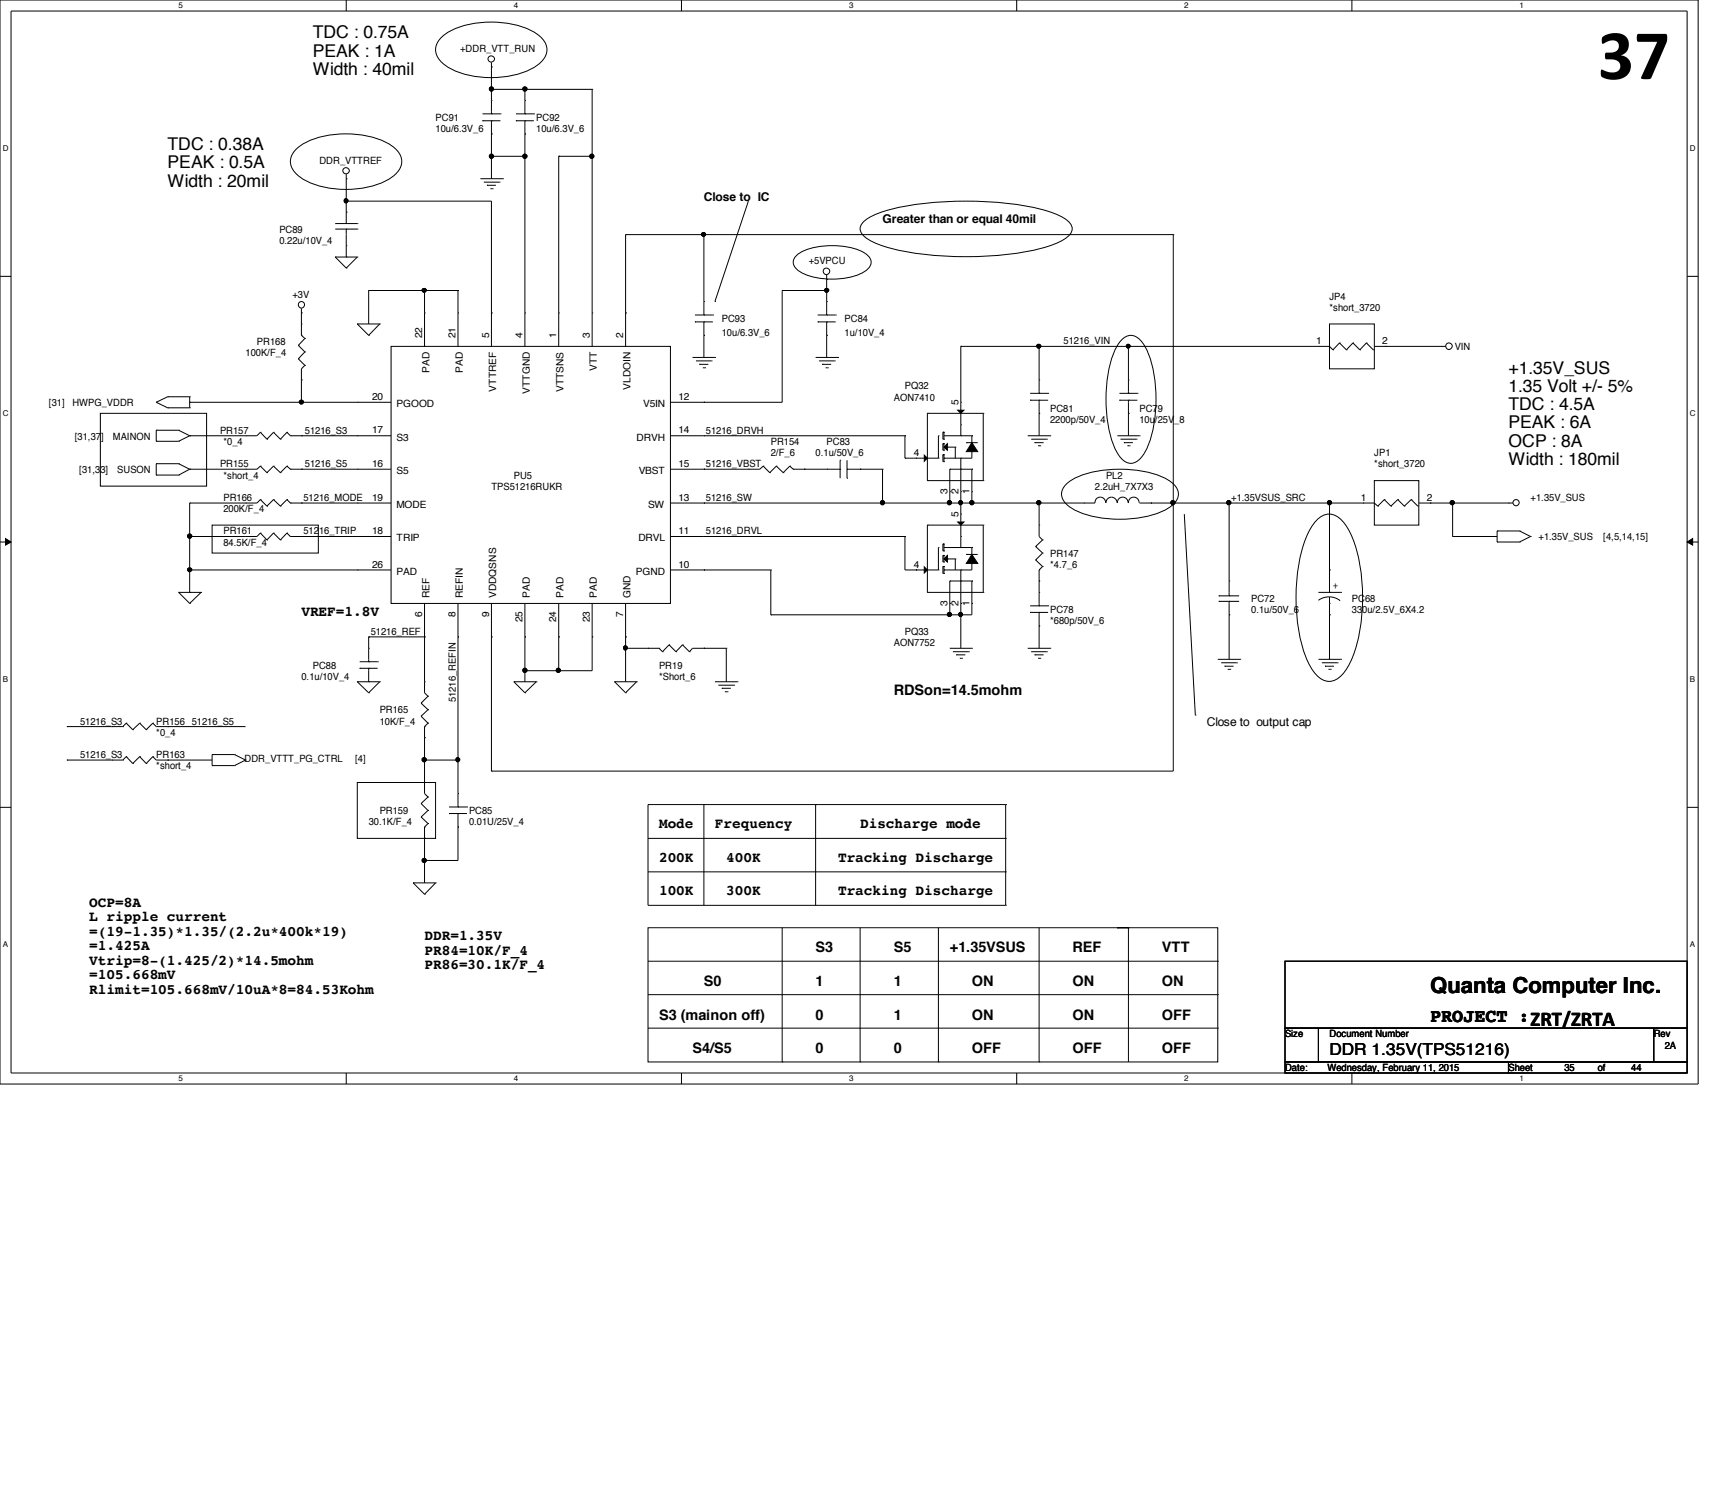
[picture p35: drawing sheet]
<svg xmlns="http://www.w3.org/2000/svg" width="210mm" height="184mm" viewBox="0 0 210 184" stroke-linecap="round" stroke-linejoin="round" font-family="sans-serif">
<defs><g id="words">
<text font-size="8.8" x="196.1" y="9.7">37</text>
<text font-size="2.7" x="175.6" y="121.8">Quanta Computer Inc.</text>
<text font-size="2.3" x="175.6" y="125.3">PROJECT :ZRT/ZRTA</text>
<g font-size="2.2">
<text x="38.4" y="4.7">TDC : 0.75A</text>
<text x="38.4" y="6.9">PEAK : 1A</text>
<text x="38.4" y="9.2">Width : 40mil</text>
<text x="20.6" y="18.4">TDC : 0.38A</text>
<text x="20.6" y="20.7">PEAK : 0.5A</text>
<text x="20.6" y="22.9">Width : 20mil</text>
<text x="185.2" y="45.8">+1.35V_SUS</text>
<text x="185.2" y="48.1">1.35 Volt +/- 5%</text>
<text x="185.2" y="50.3">TDC : 4.5A</text>
<text x="185.2" y="52.6">PEAK : 6A</text>
<text x="185.2" y="54.8">OCP : 8A</text>
<text x="185.2" y="57.1">Width : 180mil</text>
</g>
<text font-size="2" x="163.2" y="129.5">DDR 1.35V(TPS51216)</text>
<g font-size="1.8">
<text x="37" y="75.6">VREF=1.8V</text>
<text x="109.7" y="85.3">RDSon=14.5mohm</text>
<text x="80.9" y="101.6">Mode</text>
<text x="87.8" y="101.6">Frequency</text>
<text x="105.6" y="101.6">Discharge mode</text>
<text x="80.9" y="105.7">200K</text>
<text x="89.2" y="105.7">400K</text>
<text x="102.9" y="105.7">Tracking Discharge</text>
<text x="11" y="111.3">OCP=8A</text>
<text x="11" y="113">L ripple current</text>
<text x="80.9" y="109.9">100K</text>
<text x="89.2" y="109.9">300K</text>
<text x="102.9" y="109.9">Tracking Discharge</text>
<text x="11" y="114.8">=(19-1.35)*1.35/(2.2u*400k*19)</text>
<text x="11" y="116.6">=1.425A</text>
<text x="11" y="118.4">Vtrip=8-(1.425/2)*14.5mohm</text>
<text x="52.1" y="115.4">DDR=1.35V</text>
<text x="52.1" y="117.1">PR84=10K/F_4</text>
<text x="52.1" y="118.9">PR86=30.1K/F_4</text>
<text x="100.1" y="116.8">S3</text>
<text x="109.7" y="116.8">S5</text>
<text x="116.6" y="116.8">+1.35VSUS</text>
<text x="131.7" y="116.8">REF</text>
<text x="142.6" y="116.8">VTT</text>
<text x="11" y="120.1">=105.668mV</text>
<text x="11" y="121.9">Rlimit=105.668mV/10uA*8=84.53Kohm</text>
<text x="80.9" y="125.1">S3 (mainon off)</text>
<text x="86.4" y="120.9">S0</text>
<text x="100.1" y="120.9">1</text>
<text x="100.1" y="125.1">0</text>
<text x="109.7" y="120.9">1</text>
<text x="109.7" y="125.1">1</text>
<text x="119.3" y="120.9">ON</text>
<text x="119.3" y="125.1">ON</text>
<text x="131.7" y="125.1">ON</text>
<text x="131.7" y="120.9">ON</text>
<text x="142.6" y="125.1">OFF</text>
<text x="142.6" y="120.9">ON</text>
<text x="85" y="129.2">S4/S5</text>
<text x="100.1" y="129.2">0</text>
<text x="109.7" y="129.2">0</text>
<text x="119.3" y="129.2">OFF</text>
<text x="131.7" y="129.2">OFF</text>
<text x="142.6" y="129.2">OFF</text>
</g>
<g font-size="1.5">
<text x="86.4" y="24.6">Close to IC</text>
<text x="108.3" y="27.4">Greater than or equal 40mil</text>
<text x="148.1" y="89.1">Close to output cap</text>
</g>
<g font-size="1.2">
<text x="56.5" y="6.3">+DDR_VTT_RUN</text>
<text x="53.5" y="14.9">PC91</text>
<text x="53.5" y="16.2">10u/6.3V_6</text>
<text x="65.8" y="14.9">PC92</text>
<text x="65.8" y="16.2">10u/6.3V_6</text>
<text x="39.2" y="20.1">DDR_VTTREF</text>
<text x="34.3" y="28.6">PC89</text>
<text x="34.3" y="29.9">0.22u/10V_4</text>
<text x="99.3" y="32.4">+5VPCU</text>
<text x="35.9" y="36.5">+3V</text>
<text x="51.8" y="41.5" transform="rotate(-90 51.8 41.5)">22</text>
<text x="55.9" y="41.5" transform="rotate(-90 55.9 41.5)">21</text>
<text x="60" y="41.5" transform="rotate(-90 60 41.5)">5</text>
<text x="64.1" y="41.5" transform="rotate(-90 64.1 41.5)">4</text>
<text x="68.3" y="41.5" transform="rotate(-90 68.3 41.5)">1</text>
<text x="72.4" y="41.5" transform="rotate(-90 72.4 41.5)">3</text>
<text x="76.5" y="41.5" transform="rotate(-90 76.5 41.5)">2</text>
<text x="88.6" y="39.5">PC93</text>
<text x="88.6" y="41.2">10u/6.3V_6</text>
<text x="103.7" y="39.5">PC84</text>
<text x="103.7" y="41.2">1u/10V_4</text>
<text x="163.2" y="36.8">JP4</text>
<text x="163.2" y="38.1">*short_3720</text>
<text x="30.1" y="43.6">100K/F_4</text>
<text x="31.5" y="42.3">PR168</text>
<text x="52.7" y="45.8" transform="rotate(-90 52.7 45.8)">PAD</text>
<text x="56.8" y="45.8" transform="rotate(-90 56.8 45.8)">PAD</text>
<text x="73.3" y="45.6" transform="rotate(-90 73.3 45.6)">VTT</text>
<text x="77.4" y="47.8" transform="rotate(-90 77.4 47.8)">VLDOIN</text>
<text x="111.1" y="47.8">PQ32</text>
<text x="130.6" y="42.2">51216_VIN</text>
<text x="161.5" y="42.2">1</text>
<text x="169.7" y="42.2">2</text>
<text x="178.6" y="43">VIN</text>
<text x="6" y="49.8">[31]</text>
<text x="8.9" y="49.8">HWPG_VDDR</text>
<text x="9.2" y="53.9">[31,37]</text>
<text x="13.8" y="53.9">MAINON</text>
<text x="27" y="53.3">PR157</text>
<text x="37.4" y="53.2">51216_S3</text>
<text x="45.7" y="49.1">20</text>
<text x="45.7" y="53.2">17</text>
<text x="48.7" y="50">PGOOD</text>
<text x="60.9" y="48" transform="rotate(-90 60.9 48)">VTTREF</text>
<text x="65" y="48.3" transform="rotate(-90 65 48.3)">VTTGND</text>
<text x="69.2" y="48.1" transform="rotate(-90 69.2 48.1)">VTTSNS</text>
<text x="79" y="50">V5IN</text>
<text x="83.3" y="53.2">14</text>
<text x="83.3" y="49.1">12</text>
<text x="86.7" y="53.2">51216_DRVH</text>
<text x="109.7" y="49.1">AON7410</text>
<text x="117.6" y="49.7" transform="rotate(-90 117.6 49.7)">5</text>
<text x="128.9" y="50.5">PC81</text>
<text x="128.9" y="51.9">2200p/50V_4</text>
<text x="139.9" y="50.5">PC79</text>
<text x="139.9" y="51.9">10u/25V_8</text>
<text x="9.7" y="58">[31,33]</text>
<text x="14.4" y="58">SUSON</text>
<text x="27" y="57.4">PR155</text>
<text x="27.4" y="58.7">*short_4</text>
<text x="27.4" y="54.6">*0_4</text>
<text x="37.4" y="57.3">51216_S5</text>
<text x="45.7" y="57.3">16</text>
<text x="48.7" y="54.1">S3</text>
<text x="48.7" y="58.2">S5</text>
<text x="63.1" y="58.7">PU5</text>
<text x="78.1" y="54.1">DRVH</text>
<text x="78.4" y="58.2">VBST</text>
<text x="83.3" y="57.3">15</text>
<text x="86.7" y="57.3">51216_VBST</text>
<text x="94.6" y="54.6">PR154</text>
<text x="94.6" y="56">2/F_6</text>
<text x="100.1" y="56">0.1u/50V_6</text>
<text x="101.5" y="54.6">PC83</text>
<text x="112.2" y="55.9">4</text>
<text x="135.8" y="58.7">PL2</text>
<text x="168.7" y="56">JP1</text>
<text x="168.7" y="57.4">*short_3720</text>
<text x="27.4" y="61.5">PR166</text>
<text x="27.4" y="62.9">200K/F_4</text>
<text x="27.4" y="65.6">PR161</text>
<text x="37.3" y="61.5">51216_MODE</text>
<text x="37.3" y="65.6">51216_TRIP</text>
<text x="45.7" y="61.4">19</text>
<text x="45.7" y="65.5">18</text>
<text x="48.7" y="62.3">MODE</text>
<text x="60.3" y="60.1">TPS51216RUKR</text>
<text x="79.5" y="62.3">SW</text>
<text x="83.3" y="61.4">13</text>
<text x="83.3" y="65.5">11</text>
<text x="86.7" y="61.5">51216_SW</text>
<text x="86.7" y="65.6">51216_DRVL</text>
<text x="116.3" y="60.6" transform="rotate(-90 116.3 60.6)">3</text>
<text x="117.6" y="63.5" transform="rotate(-90 117.6 63.5)">5</text>
<text x="117.6" y="60.6" transform="rotate(-90 117.6 60.6)">2</text>
<text x="119" y="60.6" transform="rotate(-90 119 60.6)">1</text>
<text x="134.4" y="60.1">2.2uH_7X7X3</text>
<text x="151.1" y="61.5">+1.35VSUS_SRC</text>
<text x="167" y="61.4">1</text>
<text x="175.1" y="61.4">2</text>
<text x="187.9" y="61.5">+1.35V_SUS</text>
<text x="27.4" y="67">84.5K/F_4</text>
<text x="45.7" y="69.6">26</text>
<text x="48.7" y="66.4">TRIP</text>
<text x="48.7" y="70.5">PAD</text>
<text x="78.1" y="70.5">PGND</text>
<text x="78.4" y="66.4">DRVL</text>
<text x="83.3" y="69.6">10</text>
<text x="112.2" y="69.6">4</text>
<text x="128.9" y="68.3">PR147</text>
<text x="128.9" y="69.7">*4.7_6</text>
<text x="188.8" y="66.3">+1.35V_SUS</text>
<text x="196.8" y="66.3">[4,5,14,15]</text>
<text x="45.5" y="77.9">51216_REF</text>
<text x="51.8" y="75.7" transform="rotate(-90 51.8 75.7)">6</text>
<text x="52.7" y="73.4" transform="rotate(-90 52.7 73.4)">REF</text>
<text x="55.9" y="75.7" transform="rotate(-90 55.9 75.7)">8</text>
<text x="56.8" y="73.4" transform="rotate(-90 56.8 73.4)">REFIN</text>
<text x="60" y="75.7" transform="rotate(-90 60 75.7)">9</text>
<text x="60.9" y="73.4" transform="rotate(-90 60.9 73.4)">VDDQSNS</text>
<text x="64.1" y="76.4" transform="rotate(-90 64.1 76.4)">25</text>
<text x="65" y="73.4" transform="rotate(-90 65 73.4)">PAD</text>
<text x="68.3" y="76.4" transform="rotate(-90 68.3 76.4)">24</text>
<text x="69.2" y="73.4" transform="rotate(-90 69.2 73.4)">PAD</text>
<text x="72.4" y="76.4" transform="rotate(-90 72.4 76.4)">23</text>
<text x="73.3" y="73.4" transform="rotate(-90 73.3 73.4)">PAD</text>
<text x="76.5" y="75.7" transform="rotate(-90 76.5 75.7)">7</text>
<text x="77.4" y="73.4" transform="rotate(-90 77.4 73.4)">GND</text>
<text x="111.1" y="77.9">PQ33</text>
<text x="116.3" y="74.3" transform="rotate(-90 116.3 74.3)">3</text>
<text x="117.6" y="74.3" transform="rotate(-90 117.6 74.3)">2</text>
<text x="119" y="74.3" transform="rotate(-90 119 74.3)">1</text>
<text x="128.9" y="75.2">PC78</text>
<text x="128.9" y="76.6">*680p/50V_6</text>
<text x="153.6" y="73.8">PC72</text>
<text x="153.6" y="75.2">0.1u/50V_6</text>
<text x="163.6" y="72.3">+</text>
<text x="165.9" y="73.8">PC68</text>
<text x="165.9" y="75.2">330u/2.5V_6X4.2</text>
<text x="37" y="83.4">0.1u/10V_4</text>
<text x="38.4" y="82">PC88</text>
<text x="80.9" y="82">PR19</text>
<text x="80.9" y="83.4">*Short_6</text>
<text x="109.7" y="79.3">AON7752</text>
<text x="9.8" y="88.9">51216_S3</text>
<text x="19.2" y="88.9">PR156</text>
<text x="23.5" y="88.9">51216_S5</text>
<text x="46.6" y="87.5">PR165</text>
<text x="46.6" y="88.9">10K/F_4</text>
<text x="56" y="86.1" transform="rotate(-90 56 86.1)">51216_REFIN</text>
<text x="9.8" y="93">51216_S3</text>
<text x="19.2" y="93">PR163</text>
<text x="19.2" y="94.4">*short_4</text>
<text x="19.2" y="90.3">*0_4</text>
<text x="30" y="93.6">DDR_VTTT_PG_CTRL</text>
<text x="43.6" y="93.6">[4]</text>
<text x="45.3" y="101.3">30.1K/F_4</text>
<text x="46.6" y="99.9">PR159</text>
<text x="57.6" y="99.9">PC85</text>
<text x="57.6" y="101.3">0.01U/25V_4</text>
<text x="157.7" y="127.3">Size</text>
<text x="157.7" y="131.4">Date:</text>
<text x="162.9" y="131.4">Wednesday, February 11, 2015</text>
<text x="163.2" y="127.3">Document Number</text>
<text x="185.2" y="131.4">Sheet</text>
<text x="192" y="131.4">35</text>
<text x="196.1" y="131.4">of</text>
<text x="200.2" y="131.4">44</text>
<text x="203" y="127.3">Rev</text>
<text x="204.3" y="128.7">2A</text>
</g>
<g font-size="1">
<text x="21.9" y="1">5</text>
<text x="63.1" y="1">4</text>
<text x="104.2" y="1">3</text>
<text x="145.4" y="1">2</text>
<text x="186.5" y="1">1</text>
<text x=".3" y="18.5">D</text>
<text x="207.4" y="18.5">D</text>
<text x=".3" y="51.1">C</text>
<text x="207.4" y="51.1">C</text>
<text x=".3" y="83.7">B</text>
<text x="207.4" y="83.7">B</text>
<text x=".3" y="116.2">A</text>
<text x="207.4" y="116.2">A</text>
<text x="21.9" y="132.7">5</text>
<text x="63.1" y="132.7">4</text>
<text x="104.2" y="132.7">3</text>
<text x="145.4" y="132.7">2</text>
<text x="186.5" y="132.7">1</text>
</g>
</g></defs>
<path d="M0 0h208.4" fill="none" stroke="#000" stroke-width=".13"/>
<path d="M0 0v133h208.4v-133M1.4 1.4h205.7v130.3h-205.7z" fill="none" stroke="#000" stroke-width=".12"/>
<g fill="#fff">
<path d="M21.9 .1h.6v1.1h-.6z"/>
<path d="M21.9 131.8h.6v1.1h-.6z"/>
</g>
<path d="M42.5 0v1.4M42.5 131.7v1.3" fill="none" stroke="#000" stroke-width=".12"/>
<g fill="#fff">
<path d="M63.1 .1h.5v1.1h-.5z"/>
<path d="M63.1 131.8h.5v1.1h-.5z"/>
</g>
<path d="M83.7 0v1.4M83.7 131.7v1.3" fill="none" stroke="#000" stroke-width=".12"/>
<g fill="#fff">
<path d="M104.2 .1h.6v1.1h-.6z"/>
<path d="M104.2 131.8h.6v1.1h-.6z"/>
</g>
<path d="M124.8 0v1.4M124.8 131.7v1.3" fill="none" stroke="#000" stroke-width=".12"/>
<g fill="#fff">
<path d="M145.4 .1h.5v1.1h-.5z"/>
<path d="M145.4 131.8h.5v1.1h-.5z"/>
</g>
<path d="M165.9 0v1.4M165.9 131.7v1.3" fill="none" stroke="#000" stroke-width=".12"/>
<g fill="#fff">
<path d="M186.5 .1h.6v1.1h-.6z"/>
<path d="M186.5 131.8h.6v1.1h-.6z"/>
<path d="M.3 17.6h.8v1.1h-.8z"/>
<path d="M207.4 17.6h.8v1.1h-.8z"/>
<path d="M.3 50.2h.8v1.1h-.8z"/>
<path d="M207.4 50.2h.8v1.1h-.8z"/>
</g>
<path d="M0 33.9h1.4M207.1 33.9h1.3" fill="none" stroke="#000" stroke-width=".12"/>
<g fill="#fff">
<path d="M.3 82.8h.7v1.1h-.7z"/>
<path d="M207.4 82.8h.7v1.1h-.7z"/>
</g>
<path d="M0 66.5h1.4M.7 66.1l.7 .4-.7 .4zM207.1 66.5l.7-.4v.8zM207.1 66.5h1.3" fill="none" stroke="#000" stroke-width=".12"/>
<path d="M.7 66.1l.7 .4-.7 .4zM207.1 66.5l.7-.4v.8z" fill="#000"/>
<g fill="#fff">
<path d="M.3 115.3h.7v1.1h-.7z"/>
<path d="M207.4 115.3h.7v1.1h-.7z"/>
</g>
<g fill="none" stroke="#000" stroke-width=".12">
<path d="M36.4 18.3a8.4 8.4 0 0 1 5-1.8 11.2 11.2 0 0 1 6.6 1.3 2.34 2.34 0 0 1 1.2 2.6 4 4 0 0 1-2.7 2.2 12.2 12.2 0 0 1-8.9-.4 3.2 3.2 0 0 1-2-2.4l.1-.5 .3-.6zM54.2 4.5a8.4 8.4 0 0 1 5-1.7 11.2 11.2 0 0 1 6.6 1.3 2.34 2.34 0 0 1 1.3 2.5 4 4 0 0 1-2.8 2.3 12.2 12.2 0 0 1-8.8-.4 3.2 3.2 0 0 1-2-2.4l.1-.6 .2-.5zM59.2 14.8h.1M59.2 14h2.2M59.2 14.8h2.2M60.3 11h12.4M60.3 19.2h4.1M60.3 11h.1M60.3 19.2h.1M60.3 16.4h.1M60.3 8.2h.1M60.3 14h.1"/>
<path d="M60.3 14.8h.1M60.3 12.3h.1M60.3 7.7v6.3M60.3 14.8v7.1M61.4 14h.1M63.3 14.8h.1M63.3 14h2.2M63.3 14.8h2.2M64.4 11h.1M64.4 16.4h.1M64.4 19.2h.1M64.4 14h.1"/>
<path d="M64.4 14.8h.1M64.4 12.3h.1M64.4 11v3M64.4 14.8v27.7M65.5 14h.1M68.6 19.2h4.1M68.6 19.2h.1M68.6 19.2v23.3M72.7 19.2h.1M72.7 11h.1M72.7 11v31.5M37 38.4h.1"/>
<path d="M37 39.8h.1M37 37.8v3.3M41.1 31.5h2.8M41.1 31.5h.1M41.1 31.5l1.4 1.4M41.1 27.4h2.8M41.1 28.1h2.8M42.3 24.4h.2l.2 .1-.1 .3-.1 .1-.2-.1zM42.5 31.5h.1M42.5 26h.1M42.5 24.7h.1M42.5 21.9h.1"/>
<path d="M42.5 32.9h.1M42.5 28.1h.1M42.5 30.1h.1M42.5 21.4v6M42.5 28.1v3.4M42.5 24.7h17.8v17.8M43.9 39.8h2.7M43.9 31.5l-1.4 1.4M43.9 31.5h.1M43.9 39.8h.1M43.9 27.4h.1M43.9 28.1h.1"/>
<path d="M43.9 39.8l1.4 1.3M45.3 35.6h.1M45.3 35.6v4.2M45.3 35.6h10.9M46.6 39.8h.1M46.6 39.8l-1.3 1.3M52.1 35.6h.1M52.1 38.4h.1M52.1 35.6v6.9M56.2 35.6h.1M56.2 38.4h.1M56.2 35.6v6.9"/>
<path d="M59 21.9h2.7M59.4 22.4h1.9M59.8 22.7h1.1M59.8 22.7h.1M60.2 23.2h.3M60.3 38.4h.1M60.5 23.2h.1M61.3 22.4h.1M61.7 21.9h.1M64.4 38.4h.1M68.6 38.4h.1M72.7 38.4h.1"/>
<path d="M76.8 38.4h.1M76.8 28.8h.1M76.8 28.8v13.7M76.8 28.8h67.2M85.3 39.5h.1M85.3 38.7h2.2M85.3 39.5h2.2M86.4 28.8h.1M86.4 39.5h.1M86.4 38.7h.1M86.4 37h.1M86.4 28.8v9.9"/>
<path d="M86.4 39.5v4.4M87.5 38.7h.1M87.8 37h.1M91.9 24.7l-4.1 12.3M96 35.6h.1M96 35.6v13.8h-13.7M96 35.6h5.5M97.7 31.4a6.7 6.7 0 0 1 4.5-1.3 6.7 6.7 0 0 1 4.4 1.3 1.04 1.04 0 0 1 0 1.6 6.7 6.7 0 0 1-4.4 1.2 6.6 6.6 0 0 1-4.5-1.2 1.05 1.05 0 0 1 0-1.6zM100.4 39.5h2.2M100.4 39.5h.1M100.4 38.7h2.2M101.5 35.6h.1"/>
<path d="M101.5 34.3h.1M101.5 39.5h.1M101.5 38.7h.1M101.5 37h.1M101.5 33.7v5M101.5 39.5v4.4M102.6 38.7h.1M106 27.2a8.1 8.1 0 0 1 3.4-1.5 43.1 43.1 0 0 1 18.4 0 8.2 8.2 0 0 1 3.3 1.5 1.1 1.1 0 0 1 0 1.8 8.2 8.2 0 0 1-3.3 1.5 42.2 42.2 0 0 1-18.4 0 8.1 8.1 0 0 1-3.4-1.5 1.1 1.1 0 0 1 0-1.8zM144 28.8h.1M144 28.8v65.8h-83.7M163.2 39.8h5.5v5.5h-5.5zM12.3 50.7h13.1v8.9h-13.1z"/>
<path d="M19.2 49.4l1.4 .6M19.2 52.8h.1M19.2 54.1h.1M19.2 56.9h.1M19.2 58.3h.1M19.2 49.4h.1M19.2 52.8v1.3M19.2 56.9v1.4M19.2 54.1h2.7M19.2 58.3h2.7M19.2 52.8h2.7M19.2 56.9h2.7"/>
<path d="M20.6 50h.1M20.6 48.7h.1M20.6 48.7h2.7M20.6 48.7l-1.4 .7M20.6 50h2.7M21.9 52.8h.1M21.9 54.1h.1M21.9 58.3h.1M21.9 56.9h.1M21.9 52.8l1.4 .7M21.9 56.9l1.4 .7M23.3 49.4h24.7"/>
<path d="M23.3 53.5l-1.4 .6M23.3 57.6l-1.4 .7M23.3 53.5h.1M23.3 57.6h.1M23.3 49.4h.1M23.3 48.7h.1M23.3 50h.1M23.3 48.7v1.3M30.1 57.6h.1M30.1 53.5h.1M32 57.2l-.5 .4h-8.2M32 53l-.5 .5h-8.2"/>
<path d="M32 57.2h.1M32 53h.1M32 57.2l.8 .8M32 53l.8 .9M32.8 58h.1M32.8 53.9h.1M33.6 57.2h.1M33.6 53h.1M33.6 57.2l.8 .8M33.6 53l.8 .9M33.6 57.2l-.8 .8M33.6 53l-.8 .9"/>
<path d="M34.4 58h.1M34.4 53.9h.1M35.2 57.2h.1M35.2 53h.1M35.2 57.2l.4 .4M35.2 53l.4 .5M35.2 57.2l-.8 .8M35.2 53l-.8 .9M35.6 57.6h.1M35.6 53.5h.1M35.6 57.6h12.4M35.6 53.5h12.4"/>
<path d="M36.6 44l.8 .8M36.6 42.4l.8 .8M36.6 44h.1M36.6 42.4h.1M37 41.1l.4 .4M37 53.5h.1M37 57.6h.1M37 49.4h.1M37 46.6h.1M37 41.1h.1M37.4 44.8h.1M37.4 43.2h.1"/>
<path d="M37.4 41.5h.1M37.4 43.2l-.8 .8M37.4 41.5l-.8 .9M37.4 44.8l-.4 .5v4.1M43.9 49.4h.1M43.9 53.5h.1M43.9 57.6h.1M45.3 41.1h.1M48 42.5h34.3v31.5h-34.3zM82.3 53.5h28.8M85 43.9h2.8M85.4 44.3h1.9"/>
<path d="M85.9 44.7h1.1M85.9 44.7h.1M86.3 45.1h.2M86.4 57.6h.1M86.4 49.4h.1M86.4 41.1h.1M86.4 53.5h.1M86.5 45.1h.1M87.3 44.3h.1M87.8 43.9h.1M91.9 57.6h.1M93.7 57.2l-.4 .4h-11"/>
<path d="M93.7 57.2h.1M93.7 57.2l.8 .8M94.5 58h.1M95.3 57.2h.1M95.3 57.2l.8 .8M95.3 57.2l-.8 .8M96.1 58h.1M96.9 57.2h.1M96.9 57.2l.5 .4M96.9 57.2l-.8 .8M97.4 57.6h.1M97.4 57.6h5.7"/>
<path d="M98.7 57.6h.1M100.1 43.9h2.8M100.5 44.3h1.9M100.9 44.7h1.1M100.9 44.7h.1M101.3 45.1h.3M101.5 41.1h.1M101.5 57.6h.1M101.6 45.1h.1M102.4 44.3h.1M102.9 43.9h.1M103.1 57.6h.1"/>
<path d="M103.1 56.5h.1M103.1 56.5v2.2M104 58.7h.1M104 57.6h.1M104 56.5v2.2M104 57.6h4.3M105.6 57.6h.1M108.3 57.6h.1M108.3 57.6v4.1M111.1 56.2h4.1M111.1 53.5h.1M111.1 56.2h.1"/>
<path d="M111.1 53.5v2.7M112.4 56.2h.1M113.5 55.8l.3 .4-.3 .4zM113.8 50.7h.1M113.8 59h.1M113.8 59h6.9M113.8 50.7v8.3M113.8 50.7h6.9M115.2 53.5h.1M115.2 56.2h.1M115.2 53.5v2.7M115.7 55.8h.1"/>
<path d="M115.7 54.4h.1M115.7 53h.1M115.7 53v.9h.2M115.7 54.4v.8h.2M115.7 55.8v.8h.2M115.7 55.8h.2M115.7 54.4h.2M115.7 53h.2M115.9 54.9l.4-.5v.8zM115.9 56.6h.1M115.9 55.8h.1M115.9 55.2h.1"/>
<path d="M115.9 54.4h.1M115.9 53.9h.1M115.9 53h.1M115.9 56.2h.1M115.9 53.5h3.4M115.9 53v.9M115.9 54.4v.8M115.9 55.8v.8M116.3 54.9h.1M116.3 54.9h1M116.6 57.6h.1M116.6 57.6h2.7"/>
<path d="M116.6 57.6v4.1M117.3 54.9h.1M117.3 54.9v1.3M117.6 50.3h.7l-.4 .4zM117.9 42.5h45.3l.4 .4M117.9 42.5h.1M117.9 52.1h.1M117.9 53.5h.1M117.9 57.6h.1M117.9 56.2h.1M117.9 49.4h.1M117.9 42.5v11"/>
<path d="M117.9 56.2v11M118.6 54.3h1.4M118.6 54.3h.1M119.3 54.3l.7 1.1h-1.4zM119.3 55.4h.1M119.3 53.5h.1M119.3 57.6h.1M119.3 53.5v.8M119.3 55.4v.8h-3.4M119.3 57.6v4.1M120.7 59h.1M120.7 50.7h.1"/>
<path d="M120.7 50.7v8.3M126.2 53.5h2.7M126.4 49.1h2.3M126.4 49.1h.1M126.4 48.3h2.3M126.6 53.9h1.9M127 54.3h1.1M127 54.3h.1M127.4 54.7h.3M127.6 42.5h.1M127.6 50.7h.1M127.6 49.1h.1"/>
<path d="M127.6 48.3h.1M127.6 46.6h.1M127.6 42.5v5.8M127.6 49.1v4.4M127.7 54.7h.1M128.5 53.9h.1M128.7 48.3h.1M128.9 53.5h.1M131.1 59.2a9.6 9.6 0 0 1 5.2-1.6 13.5 13.5 0 0 1 7 1.2 2.05 2.05 0 0 1 1.3 2.3 3.5 3.5 0 0 1-2.1 1.7 14.6 14.6 0 0 1-10.1 0 3.5 3.5 0 0 1-2-1.7 1.66 1.66 0 0 1 .7-1.9zM137.2 53.5h2.7M137.4 49.1h2.2M137.4 49.1h.1"/>
<path d="M137.4 48.3h2.2M137.5 53.9h2M137.8 41.5a1.37 1.37 0 0 1 2 0 8.3 8.3 0 0 1 1.9 5 16.1 16.1 0 0 1-1.1 8.8 2.35 2.35 0 0 1-1.8 1.6 2.32 2.32 0 0 1-1.8-1.6 16.6 16.6 0 0 1-.9-9.9 7.5 7.5 0 0 1 1.7-3.9zM138 54.3h1.1M138 54.3h.1M138.3 42.3h.3l.1 .2-.1 .1-.1 .1-.2-.1zM138.4 54.7h.2M138.5 42.5h.1M138.5 50.7h.1M138.5 48.3h.1M138.5 49.1h.1M138.5 46.6h.1"/>
<path d="M138.5 42.5v5.8M138.5 49.1v4.4M138.6 54.7h.1M139.5 53.9h.1M139.6 48.3h.1M139.9 53.5h.1M161.8 42.5h.1M163.6 42.9h.1M164.4 42.1h.1M164.4 42.1l.9 .8M164.4 42.1l-.8 .8M165.3 42.9h.1"/>
<path d="M166.1 42.1h.1M166.1 42.1l.8 .8M166.1 42.1l-.8 .8M166.9 42.9h.1M167.7 42.1h.1M167.7 42.1l.9 .8M167.7 42.1l-.8 .8M168.6 42.9h.1M168.7 42.5h8.8M168.7 59h5.5v5.4h-5.5zM170.1 42.5h.1M176.9 42.5h.1"/>
<path d="M21.9 72.7h2.8M21.9 72.7h.1M21.9 72.7l1.4 1.3M23.3 69.9h24.7M23.3 61.7h.1M23.3 65.8h.1M23.3 69.9h.1M23.3 72.7h.1M23.3 74h.1M23.3 61.7v11M24.7 72.7h.1M24.7 72.7l-1.4 1.3"/>
<path d="M26 64.4h13.1v3.5h-13.1zM30.1 61.7h.1M30.1 65.8h.1M32 61.3l-.5 .4h-8.2M32 65.4l-.5 .4h-8.2M32 61.3h.1M32 65.4h.1M32 61.3l.8 .8M32 65.4l.8 .9M32.8 62.1h.1M32.8 66.3h.1M33.6 61.3h.1"/>
<path d="M33.6 65.4h.1M33.6 61.3l.8 .8M33.6 65.4l.8 .9M33.6 61.3l-.8 .8M33.6 65.4l-.8 .9M34.4 62.1h.1M34.4 66.3h.1M35.2 61.3h.1M35.2 65.4h.1M35.2 61.3l.4 .4M35.2 65.4l.4 .4M35.2 61.3l-.8 .8"/>
<path d="M35.2 65.4l-.8 .9M35.6 61.7h.1M35.6 65.8h.1M35.6 61.7h12.4M35.6 65.8h12.4M37 61.7h.1M37 65.8h.1M43.9 61.7h.1M43.9 65.8h.1M43.9 69.9h.1M45.3 78.1h.1M45.3 79.5h.1"/>
<path d="M45.3 78.1v3.1M45.3 78.1h6.8M52.1 78.1h.1M52.1 74v11l.4 .4M56.2 78.1h.1M56.2 74v25M60.3 78.1h.1M60.3 74v20.6M64.4 78.1h.1M64.4 74v9.7M68.6 78.1h.1M68.6 74v8.3"/>
<path d="M72.7 78.1h.1M72.7 74v8.3h-8.3M76.6 79.3l.2-.1 .2 .2-.1 .3-.1 .1-.2-.1zM76.8 79.5h.1M76.8 78.1h.1M76.8 74v9.7M76.8 79.5h4.1M79.5 79.5h.1M80.9 79.5l.4 .5M80.9 79.5h.1M81.3 80h.1M82.1 79.1h.1"/>
<path d="M82.1 79.1l-.8 .9M82.1 79.1l.9 .9M82.3 69.9h12.3M82.3 65.8h28.8M83 80h.1M83.8 79.1l.8 .9M83.8 79.1h.1M83.8 79.1l-.8 .9M84.6 80h.1M86.4 61.7h.1M86.4 69.9h.1M86.4 79.5h.1"/>
<path d="M86.4 65.8h.1M89.2 79.5h.1M89.2 79.5h-4.2l-.4 .5M89.2 79.5v4.2M94.6 69.9h.1M94.6 75.4h.1M94.6 69.9v5.5M108.3 61.7h.1M111.1 65.8h.1M111.1 65.8v4.1h4.1M112.4 69.9h.1M113.5 69.6l.3 .3-.3 .4z"/>
<path d="M113.8 64.4h.1M113.8 72.7h.1M113.8 72.7h6.9M113.8 64.4v8.3M113.8 64.4h6.9M115.2 67.2h.1M115.2 69.9h.1M115.2 67.2v2.7M115.7 69.5h.1M115.7 68.2h.1M115.7 66.8h.1M115.7 66.8v.8h.2"/>
<path d="M115.7 68.2v.8h.2M115.7 69.5v.9h.2M115.7 69.5h.2M115.7 68.2h.2M115.7 66.8h.2M115.9 68.6l.4-.4v.8zM115.9 70.4h.1M115.9 69.5h.1M115.9 69h.1M115.9 68.2h.1M115.9 67.6h.1M115.9 66.8h.1"/>
<path d="M115.9 69.9h.1M115.9 66.8v.8M115.9 68.2v.8M115.9 69.5v.9M115.9 67.2h3.4M116.3 68.6h.1M116.3 68.6h1M116.6 75.4h.1M116.6 74h.1M116.6 61.7h.1M116.6 60.3h.1M116.6 71.3h.1"/>
<path d="M116.6 79.5h2.7M116.6 71.3v4.1M116.6 71.3h2.7M117 80h1.9M117.3 68.6h.1M117.3 68.6v1.3M117.6 64.1h.7l-.4 .3zM117.7 75.2l.2-.1 .2 .2v.3h-.2h-.2zM117.7 61.5l.2-.1 .2 .1v.4h-.2h-.2zM117.9 75.4h.1M117.9 74h.1M117.9 61.7h.1"/>
<path d="M117.9 60.3h.1M117.9 65.8h.1M117.9 67.2h.1M117.9 71.3h.1M117.9 69.9h.1M117.9 63.1h.1M117.9 69.9v9.6M118.6 68h1.4M118.6 68h.1M118.9 80h.1M119.3 68l.7 1.1h-1.4zM119.3 61.7h.1"/>
<path d="M119.3 74h.1M119.3 79.5h.1M119.3 60.3h.1M119.3 69.1h.1M119.3 67.2h.1M119.3 71.3h.1M119.3 71.3v4.1h-24.7M119.3 69.1v.8h-3.4M119.3 67.2v.8M120.7 72.7h.1M120.7 64.4h.1M120.7 64.4v8.3"/>
<path d="M126.2 79.5h2.7M126.4 75.1h2.3M126.4 75.1h.1M126.4 74.3h2.3M126.6 80h1.9M127.1 67.1h.1M127.1 68.7h.1M127.1 67.1l.9 .8M127.1 68.7l.9 .8M127.6 61.7h.1M127.6 71.3h.1M127.6 76.8h.1"/>
<path d="M127.6 69.9h.1M127.6 64.4h.1M127.6 74.3h.1M127.6 75.1h.1M127.6 72.7h.1M127.6 61.7v4.1l.4 .5M127.6 69.9v4.4M127.6 75.1v4.4M128 66.3h.1M128 67.9h.1M128 69.5h.1M128 66.3l-.9 .8"/>
<path d="M128 67.9l-.9 .8M128 69.5l-.4 .4M128.5 80h.1M128.7 74.3h.1M128.9 79.5h.1M133 61.7h.1M135.7 61.7a.66 .66 0 0 0-.7-.7 .66 .66 0 0 0-.6 .7h-52.1M137.1 61.7a.68 .68 0 0 0-.7-.7 .68 .68 0 0 0-.6 .7M138.5 61.7a.66 .66 0 0 0-.7-.7 .66 .66 0 0 0-.6 .7M139.8 61.7a.66 .66 0 0 0-.7-.7 .66 .66 0 0 0-.6 .7M139.9 61.7h28.8l.4 .4M141.3 61.7h.1"/>
<path d="M144 61.7h.1M145.4 63.1l1.3 24.7M149.6 73.1h.1M149.6 73.8h.1M149.6 73.1h2.5M149.6 73.8h2.5M150.9 61.7h.1M150.9 75.4h.1M150.9 73.8h.1M150.9 73.1h.1M150.9 71.3h.1M150.9 61.7v11.4"/>
<path d="M150.9 73.8v7.1M161.4 64a2.03 2.03 0 0 1 3.5 0 12.5 12.5 0 0 1 2.2 6.4 21.5 21.5 0 0 1-1.3 10.7 4.4 4.4 0 0 1-2 2.4 2.04 2.04 0 0 1-2.4-.8 12.7 12.7 0 0 1-2.1-6.4 21.7 21.7 0 0 1 1.2-10.7l.4-.9zM161.8 72.7h2.8M163.2 61.7h.1M163.2 69.9h.1M163.2 75.4h.1M163.2 74h.1M163.2 72.7h.1M163.2 73.2a2.12 2.12 0 0 0-1.4 .5M163.2 61.7v11M163.2 73.2v7.7M163.2 73.2a2.16 2.16 0 0 1 1.3 .5"/>
<path d="M164.6 72.7h.1M167.3 61.7h.1M169.1 62.1h.1M169.9 61.3h.1M169.9 61.3l.8 .8M169.9 61.3l-.8 .8M170.7 62.1h.1M171.6 61.3h.1M171.6 61.3l.8 .8M171.6 61.3l-.9 .8M172.4 62.1h.1M173.2 61.3h.1"/>
<path d="M173.2 61.3l.8 .8M173.2 61.3l-.8 .8M174 62.1h.1M174.2 61.7h11.5M175.6 61.7h.1M178.3 65.8h5.5M178.3 61.7h.1M178.3 65.8h.1M178.3 61.7v4.1M183.8 65.2h2.7M183.8 65.2h.1M183.8 66.5h.1"/>
<path d="M183.8 66.5h2.7M183.8 65.2v1.3M185.2 61.7h.1M186.5 66.5h.1M186.5 65.2h.1M186.5 65.2l1.4 .6M187.9 65.8l-1.4 .7M187.9 65.8h.1M0 99.1h1.4M8.2 89.2h6.9M8.2 93.3h6.9M8.2 89.2h.1"/>
<path d="M8.2 93.3h.1M13.7 93.3h.1M13.7 89.2h.1M15.1 93.3h.1M15.1 89.2h.1M15.5 92.8h.1M15.5 88.7h.1M15.5 92.8l-.4 .5M15.5 88.7l-.4 .5M15.5 92.8l.8 .9M15.5 88.7l.8 .8M16.3 93.7h.1"/>
<path d="M16.3 89.5h.1M17.1 92.8l.8 .9M17.1 88.7l.8 .8M17.1 92.8h.1M17.1 88.7h.1M17.1 92.8l-.8 .9M17.1 88.7l-.8 .8M17.9 93.7h.1M17.9 89.5h.1M18.8 92.8h.1M18.8 88.7h.1M18.8 92.8l-.9 .9"/>
<path d="M18.8 88.7l-.9 .8M18.8 88.7l.4 .5h10.9M18.8 92.8l.4 .5h6.8M20.6 89.2h.1M20.6 93.3h.1M26 92.6h.1M26 93.9h.1M26 92.6v1.3M26 93.9h2.8M26 92.6h2.8M28.8 92.6l1.3 .7M28.8 92.6h.1"/>
<path d="M28.8 93.9h.1M30.1 93.3h.1M30.1 93.3l-1.3 .6M43.9 83.7h2.7M43.9 96h9.6v6.9h-9.6zM43.9 83.7h.1M43.9 83.7l1.4 1.3M44.2 82h2.2M44.2 82h.1M44.2 81.2h2.2M45.3 85h.1M45.3 81.2h.1"/>
<path d="M45.3 82h.1M45.3 83.7h.1M45.3 82v1.7M46.4 81.2h.1M46.6 83.7h.1M46.6 83.7l-1.3 1.3M51.7 98.6h.1M51.7 86.3h.1M51.7 87.9h.1M51.7 98.6l.8 .8M51.7 86.3l.8 .8M51.7 87.9l.8 .8"/>
<path d="M52.1 93.3h4.1M52.1 93.3h.1M52.1 90.5h.1M52.1 96h.1M52.1 89.2h.1M52.1 83.7h.1M52.1 89.2v8.2l.4 .4M52.5 97.8h.1M52.5 99.4h.1M52.5 85.4h.1M52.5 87.1h.1M52.5 88.7h.1"/>
<path d="M52.5 97.8l-.8 .8M52.5 99.4l-.8 .8M52.5 85.4l-.8 .9M52.5 87.1l-.8 .8M52.5 88.7l-.4 .5M55.1 99.8h.1M55.1 99h2.2M55.1 99.8h2.2M56 93h.2l.2 .1v.3l-.2 .1-.2-.1zM56.2 93.3h.1M56.2 99h.1M56.2 99.8h.1"/>
<path d="M56.2 97.4h.1M56.2 99.8v5.8h-4.1M57.3 99h.1M60.3 94.6h.1M63.1 83.7h2.7M63.1 83.7h.1M63.1 83.7l1.3 1.3M64.4 82.3h.1M64.4 85h.1M65.8 83.7h.1M65.8 83.7l-1.4 1.3M68.6 82.3h.1"/>
<path d="M75.4 83.7h2.7M75.4 83.7h.1M75.4 83.7l1.4 1.3M76.8 85h.1M78.1 83.7h.1M78.1 83.7l-1.3 1.3M79.5 98.7h.1M79.5 98.7h43.9M79.5 98.7v12.4h43.9M86.4 98.7h.1M86.4 98.7v12.4M87.8 83.7h2.7"/>
<path d="M88.2 84.1h1.9M88.6 84.5h.1M88.6 84.5h1.1M89 84.9h.3M89.3 84.9h.1M90.1 84.1h.1M90.5 83.7h.1M100.1 98.7h.1M100.1 98.7v12.4M117.4 80.3h.1M117.4 80.3h1.1M117.8 80.8h.3"/>
<path d="M118.1 80.8h.1M123.4 98.7h.1M123.4 98.7v12.4M127 80.3h1.1M127 80.3h.1M127.4 80.8h.3M127.7 80.8h.1M146.7 87.8h.1M149.5 80.9h2.7M149.9 81.3h1.9M150.3 81.7h1.1M150.3 81.7h.1"/>
<path d="M150.7 82.1h.3M151 82.1h.1M151.8 81.3h.1M152.2 80.9h.1M161.8 80.9h2.8M162.3 81.3h1.9M162.6 81.7h.1M162.6 81.7h1.1M163.1 82.1h.2M163.3 82.1h.1M164.2 81.3h.1M164.6 80.9h.1"/>
<path d="M207.1 99.1h1.3M50.7 108.3h.1M50.7 108.3l1.4 1.4M50.7 108.3h2.8M51.7 100.2h.1M51.7 100.2l.8 .8M52.1 105.6h.1M52.1 102.9h.1M52.1 109.7h.1M52.1 101.5h.1M52.1 101.5v6.8M52.5 101h.1"/>
<path d="M52.5 101l-.4 .5M53.5 108.3h.1M53.5 108.3l-1.4 1.4M56.2 101.5h.1M79.5 113.8h70v16.5h-70zM79.5 117.9h70M79.5 102.9h43.9M79.5 107h43.9M96 113.8v16.5M105.6 113.8v16.5M115.2 113.8v16.5M123.4 102.9h.1"/>
<path d="M123.4 107h.1M123.4 111.1h.1M127.6 113.8v16.5M137.2 113.8h1.3M137.2 113.8h.1M138.5 113.8h.1M138.5 113.8v16.5M149.5 117.9h.1M157.7 117.9h49.4v8.3h-49.4zM79.5 122h70M79.5 126.2h70M96 130.3h.1"/>
<path d="M105.6 130.3h.1M115.2 130.3h.1M127.6 130.3h.1M149.5 122h.1M149.5 126.2h.1M157.7 126.2h4.1v4.1h-4.1zM157.7 130.3h27.5v1.4h-27.5zM161.8 126.2h41.2v4.1h-41.2zM185.2 130.3h21.9v1.4h-21.9zM203 126.2h4.1v4.1h-4.1z"/>
<circle cx="60.3" cy="7.2" r=".39"/>
<circle cx="60.3" cy="19.2" r=".26"/>
<circle cx="60.3" cy="10.9" r=".26"/>
<circle cx="64.4" cy="10.9" r=".26"/>
<circle cx="64.4" cy="19.2" r=".26"/>
<circle cx="72.6" cy="19.2" r=".26"/>
<circle cx="37" cy="37.4" r=".39"/>
<circle cx="42.5" cy="21" r=".39"/>
<circle cx="52.1" cy="35.6" r=".25"/>
<circle cx="86.4" cy="28.8" r=".25"/>
<circle cx="101.4" cy="33.3" r=".4"/>
<circle cx="101.5" cy="35.6" r=".25"/>
<circle cx="37" cy="49.3" r=".25"/>
<circle cx="127.5" cy="42.5" r=".25"/>
<circle cx="177.9" cy="42.5" r=".4"/>
<circle cx="23.3" cy="65.8" r=".26"/>
<circle cx="23.3" cy="69.9" r=".25"/>
<circle cx="108.3" cy="61.7" r=".26"/>
<circle cx="116.5" cy="75.4" r=".26"/>
<circle cx="116.5" cy="61.7" r=".26"/>
<circle cx="119.3" cy="61.7" r=".26"/>
<circle cx="127.5" cy="61.7" r=".26"/>
<circle cx="144" cy="61.7" r=".26"/>
<circle cx="150.8" cy="61.7" r=".26"/>
<circle cx="163.2" cy="61.7" r=".26"/>
<circle cx="178.3" cy="61.7" r=".26"/>
<circle cx="186.1" cy="61.7" r=".38"/>
<circle cx="52.1" cy="93.2" r=".26"/>
<circle cx="64.4" cy="82.3" r=".26"/>
<circle cx="68.5" cy="82.3" r=".26"/>
<circle cx="52.1" cy="105.6" r=".26"/>
</g>
<g fill="#000">
<path d="M113.5 55.8l.3 .4-.3 .4zM115.9 54.9l.4-.5v.8zM117.6 50.3h.7l-.4 .4zM119.3 54.3l.7 1.1h-1.4zM113.5 69.6l.3 .3-.3 .4zM115.9 68.6l.4-.4v.8zM117.6 64.1h.7l-.4 .3zM119.3 68l.7 1.1h-1.4z"/>
<path d="M42.3 24.4h.2l.2 .1-.1 .3-.1 .1-.2-.1z" fill-rule="evenodd"/>
<path d="M42.3 24.4h.2l.2 .1-.1 .3-.1 .1-.2-.1z" fill-rule="evenodd"/>
<path d="M138.3 42.3h.3l.1 .2-.1 .1-.1 .1-.2-.1z" fill-rule="evenodd"/>
<path d="M138.3 42.3h.3l.1 .2-.1 .1-.1 .1-.2-.1z" fill-rule="evenodd"/>
<path d="M76.6 79.3l.2-.1 .2 .2-.1 .3-.1 .1-.2-.1z" fill-rule="evenodd"/>
<path d="M76.6 79.3l.2-.1 .2 .2-.1 .3-.1 .1-.2-.1z" fill-rule="evenodd"/>
<path d="M117.7 75.2l.2-.1 .2 .2v.3h-.2h-.2z" fill-rule="evenodd"/>
<path d="M117.7 61.5l.2-.1 .2 .1v.4h-.2h-.2z" fill-rule="evenodd"/>
<path d="M117.7 75.2l.2-.1 .2 .2v.3h-.2h-.2z" fill-rule="evenodd"/>
<path d="M117.7 61.5l.2-.1 .2 .1v.4h-.2h-.2z" fill-rule="evenodd"/>
<path d="M56 93h.2l.2 .1v.3l-.2 .1-.2-.1z" fill-rule="evenodd"/>
<path d="M56 93h.2l.2 .1v.3l-.2 .1-.2-.1z" fill-rule="evenodd"/>
<circle cx="60.3" cy="10.9" r=".26"/>
<circle cx="60.3" cy="19.2" r=".26"/>
<circle cx="64.4" cy="10.9" r=".26"/>
<circle cx="64.4" cy="19.2" r=".26"/>
<circle cx="72.6" cy="19.2" r=".26"/>
<circle cx="52.1" cy="35.6" r=".25"/>
<circle cx="86.4" cy="28.8" r=".25"/>
<circle cx="101.5" cy="35.6" r=".25"/>
<circle cx="37" cy="49.3" r=".25"/>
<circle cx="127.5" cy="42.5" r=".25"/>
<circle cx="23.3" cy="65.8" r=".26"/>
<circle cx="23.3" cy="69.9" r=".25"/>
<circle cx="108.3" cy="61.7" r=".26"/>
<circle cx="116.5" cy="61.7" r=".26"/>
<circle cx="116.5" cy="75.4" r=".26"/>
<circle cx="119.3" cy="61.7" r=".26"/>
<circle cx="127.5" cy="61.7" r=".26"/>
<circle cx="144" cy="61.7" r=".26"/>
<circle cx="150.8" cy="61.7" r=".26"/>
<circle cx="163.2" cy="61.7" r=".26"/>
<circle cx="178.3" cy="61.7" r=".26"/>
<circle cx="52.1" cy="93.2" r=".26"/>
<circle cx="64.4" cy="82.3" r=".26"/>
<circle cx="68.5" cy="82.3" r=".26"/>
<circle cx="52.1" cy="105.6" r=".26"/>
</g>
<use href="#words"/>
</svg>
